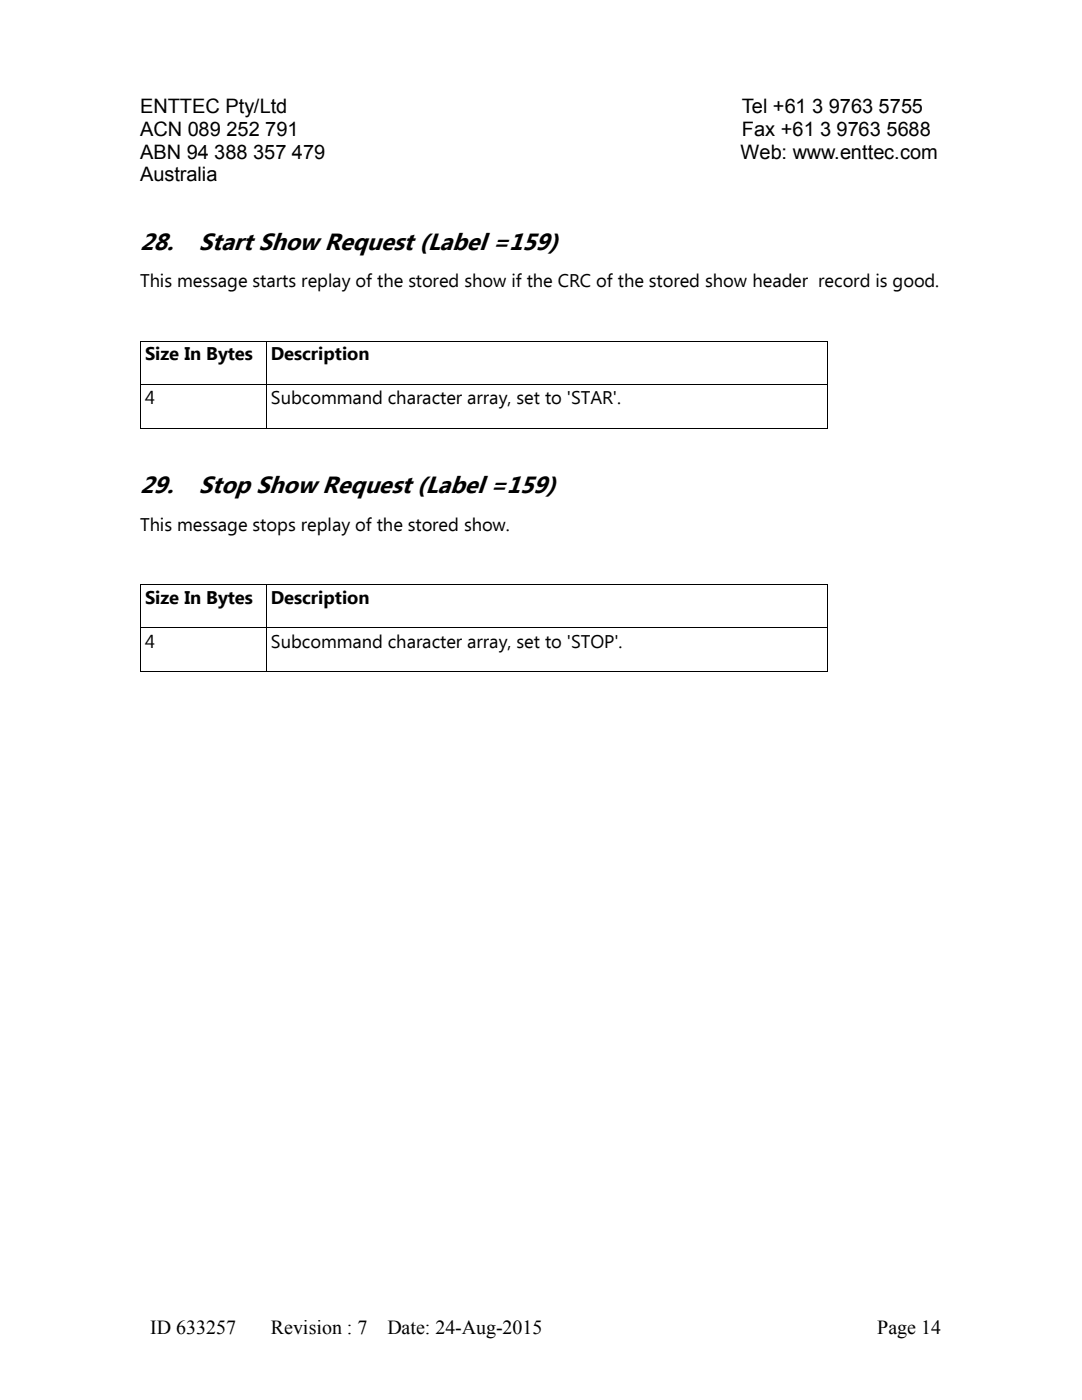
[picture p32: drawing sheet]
<svg xmlns="http://www.w3.org/2000/svg" width="216mm" height="279mm" viewBox="0 0 216 279" stroke-linecap="round" stroke-linejoin="round" font-family="sans-serif">
<defs><g id="words">
<g font-size="4.9">
<text x="27.9" y="49.9">28.</text>
<text x="39.7" y="49.9">Start Show Request (Label =159)</text>
<text x="27.9" y="98.5">29.</text>
<text x="39.7" y="98.5">Stop Show Request (Label =159)</text>
</g>
<g font-size="4">
<text x="27.9" y="22.5">ENTTEC Pty/Ltd</text>
<text x="148" y="22.5">Tel +61 3 9763 5755</text>
<text x="27.9" y="27.1">ACN 089</text>
<text x="45.2" y="27.1">252</text>
<text x="52.9" y="27.1">791</text>
<text x="148" y="27.1">Fax +61 3 9763 5688</text>
<text x="27.9" y="31.6">ABN 94</text>
<text x="42.8" y="31.6">388</text>
<text x="50.5" y="31.6">357</text>
<text x="58.3" y="31.6">479</text>
<text x="147.7" y="31.6">Web: www.enttec.com</text>
<text x="27.9" y="36.2">Australia</text>
<text x="30" y="266.2">ID 633257</text>
<text x="54.1" y="266.2">Revision : 7</text>
<text x="77.3" y="266.2">Date: 24-Aug-2015</text>
<text x="175.1" y="266.2">Page 14</text>
</g>
<g font-size="3.7">
<text x="27.9" y="57.3">This message starts replay of the stored show if the CRC of the stored show header record is good.</text>
<text x="29" y="71.9">Size In Bytes</text>
<text x="54.1" y="71.9">Description</text>
<text x="29" y="80.7">4</text>
<text x="54.1" y="80.7">Subcommand character array, set to 'STAR'.</text>
<text x="27.9" y="105.9">This message stops replay of the stored show.</text>
<text x="29" y="120.5">Size In Bytes</text>
<text x="54.1" y="120.5">Description</text>
<text x="29" y="129.3">4</text>
<text x="54.1" y="129.3">Subcommand character array, set to 'STOP'.</text>
</g>
</g></defs>
<g fill="#000">
<path d="M27.9 68.1l.1 1zM27.9 68.1l.1 .1zM27.9 76.6l.1 1zM53.1 68.2l.1 .9zM53.1 68.1l.1 .1zM53.1 76.6l.1 1zM165 68.1l.1 1zM165 68.1l.1 .1zM165 76.6l.1 1zM27.9 85.4l.1 .1zM53.1 85.4l.1 .1zM165 85.4l.1 .1z"/>
<path d="M27.9 116.7l.1 .9zM27.9 116.7l.1 .1zM53.1 116.8l.1 .8zM53.1 116.7l.1 .1zM165 116.7l.1 .9zM165 116.7l.1 .1zM27.9 125.2l.1 .9zM27.9 134l.1 .1zM53.1 125.2l.1 .9zM53.1 134l.1 .1zM165 125.2l.1 .9zM165 134l.1 .1z"/>
</g>
<g fill="none" stroke="#000" stroke-width=".2">
<path d="M28 69.1v7.5M28 77.6v7.8M28 68.1h25.1M28 76.7h25.1M53.1 69.1v7.5M53.1 77.6v7.8M53.2 68.1h111.8M53.2 76.7h111.8M165.1 69.1v7.5M165.1 77.6v7.8M28 85.5h25.1M53.2 85.5h111.8"/>
<path d="M28 117.6v7.6M28 116.7h25.1M53.1 117.6v7.6M53.2 116.7h111.8M165.1 117.6v7.6M28 126.1v7.9M28 125.3h25.1M28 134h25.1M53.1 126.1v7.9M53.2 125.3h111.8M53.2 134h111.8M165.1 126.1v7.9"/>
</g>
<use href="#words"/>
</svg>
